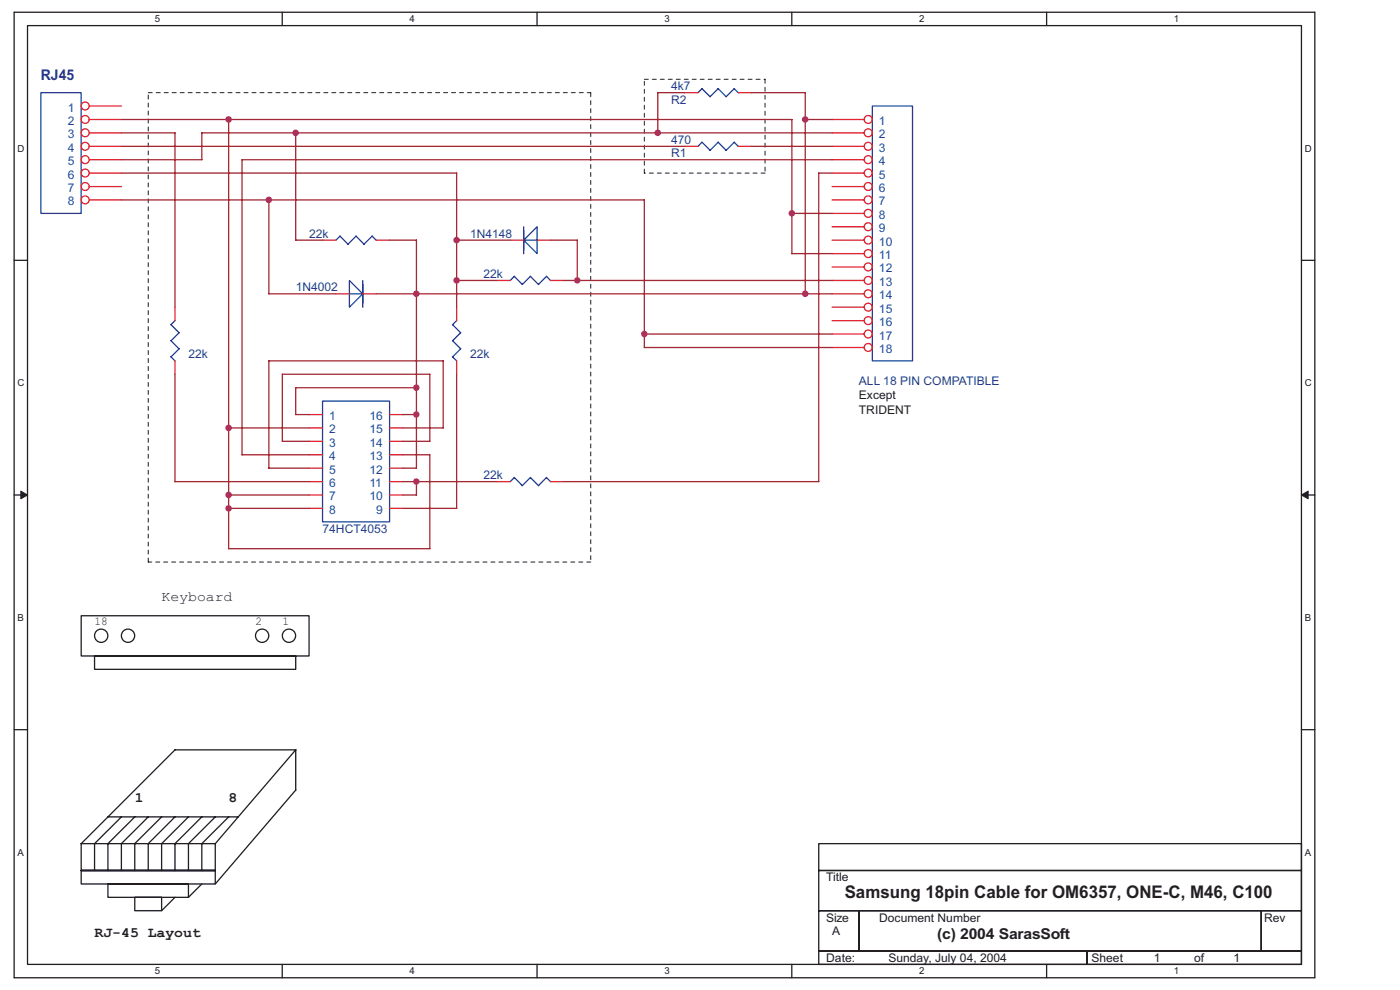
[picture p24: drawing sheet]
<svg xmlns="http://www.w3.org/2000/svg" width="297mm" height="210mm" viewBox="0 0 297 210" stroke-linecap="round" stroke-linejoin="round" font-family="sans-serif">
<defs><g id="words">
<text font-size="3.7" fill="#231f20" x="179.2" y="190.5">Samsung 18pin Cable for OM6357, ONE-C, M46, C100</text>
<text font-size="3.2" fill="#231f20" x="198.8" y="199.2">(c) 2004 SarasSoft</text>
<text font-size="3.1" fill="#2e3090" x="8.7" y="16.9">RJ45</text>
<g font-size="3" fill="#231f20">
<text x="34.3" y="127.4">Keyboard</text>
<text x="28.6" y="170.2">1</text>
<text x="48.5" y="170.2">8</text>
<text x="20.1" y="198.7">RJ-45 Layout</text>
</g>
<g font-size="2.6" fill="#231f20">
<text x="20.1" y="132.7">18</text>
<text x="54.2" y="132.7">2</text>
<text x="59.9" y="132.7">1</text>
</g>
<g font-size="2.5" fill="#14589f">
<text x="14.4" y="23.7">1</text>
<text x="14.4" y="26.5">2</text>
<text x="14.4" y="29.4">3</text>
<text x="186.5" y="26.5">1</text>
<text x="186.5" y="29.4">2</text>
<text x="14.4" y="32.2">4</text>
<text x="14.4" y="35">5</text>
<text x="186.5" y="32.2">3</text>
<text x="186.5" y="35">4</text>
<text x="14.4" y="37.9">6</text>
<text x="14.4" y="40.7">7</text>
<text x="186.5" y="37.9">5</text>
<text x="186.5" y="40.7">6</text>
<text x="14.4" y="43.6">8</text>
<text x="186.5" y="43.6">7</text>
<text x="186.5" y="46.4">8</text>
<text x="186.5" y="49.3">9</text>
<text x="186.5" y="52.1">10</text>
<text x="186.5" y="55">11</text>
<text x="186.5" y="57.8">12</text>
<text x="186.5" y="60.7">13</text>
<text x="186.5" y="63.5">14</text>
<text x="186.5" y="66.3">15</text>
<text x="186.5" y="69.2">16</text>
<text x="186.5" y="72">17</text>
<text x="186.5" y="74.9">18</text>
<text x="69.8" y="89.1">1</text>
<text x="78.4" y="89.1">16</text>
<text x="69.8" y="91.9">2</text>
<text x="69.8" y="94.8">3</text>
<text x="78.4" y="94.8">14</text>
<text x="78.4" y="91.9">15</text>
<text x="69.8" y="97.6">4</text>
<text x="69.8" y="100.5">5</text>
<text x="78.4" y="100.5">12</text>
<text x="78.4" y="97.6">13</text>
<text x="69.8" y="103.3">6</text>
<text x="69.8" y="106.2">7</text>
<text x="78.4" y="106.2">10</text>
<text x="78.4" y="103.3">11</text>
<text x="69.8" y="109">8</text>
<text x="79.8" y="109">9</text>
</g>
<g font-size="2.5" fill="#2e3090">
<text x="142.4" y="19.1">4k7</text>
<text x="142.4" y="22">R2</text>
<text x="142.4" y="30.5">470</text>
<text x="142.4" y="33.4">R1</text>
<text x="65.6" y="50.4">22k</text>
<text x="99.7" y="50.4">1N4148</text>
<text x="102.6" y="58.9">22k</text>
<text x="62.7" y="61.8">1N4002</text>
<text x="40" y="76">22k</text>
<text x="99.7" y="76">22k</text>
<text x="182.2" y="81.7">ALL 18 PIN COMPATIBLE</text>
<text x="102.6" y="101.6">22k</text>
<text x="68.4" y="113">74HCT4053</text>
</g>
<g font-size="2.5" fill="#231f20">
<text x="182.2" y="84.6">Except</text>
<text x="182.2" y="87.9">TRIDENT</text>
<text x="175.3" y="187">Title</text>
<text x="175.3" y="195.5">Size</text>
<text x="186.5" y="195.5">Document Number</text>
<text x="268.2" y="195.5">Rev</text>
<text x="176.5" y="198.3">A</text>
<text x="175.3" y="204">Date:</text>
<text x="188.5" y="204">Sunday, July 04, 2004</text>
<text x="231.6" y="204">Sheet</text>
<text x="244.8" y="204">1</text>
<text x="253.3" y="204">of</text>
<text x="261.7" y="204">1</text>
</g>
<g font-size="2" fill="#231f20">
<text x="32.8" y="4.7">5</text>
<text x="86.9" y="4.7">4</text>
<text x="140.9" y="4.7">3</text>
<text x="195" y="4.7">2</text>
<text x="249" y="4.7">1</text>
<text x="3.7" y="32.2">D</text>
<text x="276.8" y="32.2">D</text>
<text x="3.7" y="82">C</text>
<text x="276.8" y="82">C</text>
<text x="3.7" y="131.7">B</text>
<text x="276.8" y="131.7">B</text>
<text x="3.7" y="181.5">A</text>
<text x="276.8" y="181.5">A</text>
<text x="32.8" y="206.7">5</text>
<text x="86.9" y="206.7">4</text>
<text x="140.9" y="206.7">3</text>
<text x="195" y="206.7">2</text>
<text x="249" y="206.7">1</text>
</g>
</g></defs>
<path d="M3 2.6h275.9v204.8h-275.9zM5.8 5.4h270.3v199.2h-270.3z" fill="none" stroke="#231f20" stroke-width=".28"/>
<g fill="#fff">
<path d="M32.8 2.9h1.2v2.3h-1.2z"/>
<path d="M32.8 204.8h1.2v2.3h-1.2z"/>
</g>
<path d="M59.9 2.6v2.8M59.9 204.6v2.8" fill="none" stroke="#231f20" stroke-width=".28"/>
<g fill="#fff">
<path d="M86.9 2.9h1.1v2.3h-1.1z"/>
<path d="M86.9 204.8h1.1v2.3h-1.1z"/>
</g>
<path d="M113.9 2.6v2.8M113.9 204.6v2.8" fill="none" stroke="#231f20" stroke-width=".28"/>
<g fill="#fff">
<path d="M140.9 2.9h1.2v2.3h-1.2z"/>
<path d="M140.9 204.8h1.2v2.3h-1.2z"/>
</g>
<path d="M168 2.6v2.8M168 204.6v2.8" fill="none" stroke="#231f20" stroke-width=".28"/>
<g fill="#fff">
<path d="M195 2.9h1.1v2.3h-1.1z"/>
<path d="M195 204.8h1.1v2.3h-1.1z"/>
</g>
<path d="M222 2.6v2.8M222 204.6v2.8" fill="none" stroke="#231f20" stroke-width=".28"/>
<g fill="#fff">
<path d="M249 2.9h1.2v2.3h-1.2z"/>
<path d="M249 204.8h1.2v2.3h-1.2z"/>
<path d="M3.7 30.3h1.5v2.3h-1.5z"/>
<path d="M276.8 30.3h1.5v2.3h-1.5z"/>
<path d="M3.7 80.1h1.5v2.3h-1.5z"/>
<path d="M276.8 80.1h1.5v2.3h-1.5z"/>
</g>
<path d="M3 55.2h2.8M276.1 55.2h2.8" fill="none" stroke="#231f20" stroke-width=".28"/>
<g fill="#fff">
<path d="M3.7 129.9h1.4v2.3h-1.4z"/>
<path d="M276.8 129.9h1.4v2.3h-1.4z"/>
</g>
<path d="M3 105h2.8M276.1 105h2.8" fill="none" stroke="#231f20" stroke-width=".28"/>
<g fill="#231f20" stroke="#231f20" stroke-width=".21">
<path d="M4.4 104.2l1.4 .8-1.4 .8z" fill-rule="evenodd"/>
<path d="M276.1 105l1.4-.8v1.6z" fill-rule="evenodd"/>
</g>
<g fill="#fff">
<path d="M3.7 179.7h1.4v2.3h-1.4z"/>
<path d="M276.8 179.7h1.4v2.3h-1.4z"/>
</g>
<g fill="none" stroke="#231f20" stroke-width=".28">
<path d="M17.2 130.6h48.4v8.5h-48.4zM20.1 139.1h42.6v2.9h-42.6zM3 154.8h2.8M62.7 159.1l.1 8.5-17.1 19.9M62.8 159.1h-25.7l-19.9 19.9M62.8 159l-17.1 20v5.7M276.1 154.8h2.8M17.2 179v5.7M17.2 179h28.5M22.9 173.3h27.6M25.8 173.3l-5.7 5.7v5.7M28.6 173.3l-5.7 5.7v5.7"/>
<path d="M31.5 173.3l-5.7 5.7v5.7M34.3 173.3l-5.7 5.7v5.7M37.1 173.3l-5.7 5.7v5.7M40 173.3l-5.7 5.7v5.7M42.8 173.3l-5.7 5.7v5.7M45.7 173.3l-5.7 5.7v5.7M48.5 173.3l-5.7 5.7v5.7M173.7 179h102.4v5.7h-102.4zM17.2 184.7h28.5M17.2 184.7h28.5v2.8h-28.5v-2.8h28.5zM22.9 187.5h17.1v2.8h-17.1zM28.6 190.3h5.7v2.9h-5.7z"/>
<path d="M37.1 190.3l-2.8 2.9M42.8 187.5l-2.8 2.8M173.7 184.7h102.4v8.5h-102.4zM173.7 193.2h8.5v8.5h-8.5zM182.2 193.2h85.4v8.5h-85.4zM267.6 193.2h8.5v8.5h-8.5zM173.7 201.7h56.9v2.9h-56.9zM230.6 201.7h45.5v2.9h-45.5z"/>
<circle cx="21.5" cy="134.9" r="1.41"/>
<circle cx="27.2" cy="134.9" r="1.41"/>
<circle cx="55.6" cy="134.9" r="1.41"/>
<circle cx="61.3" cy="134.9" r="1.41"/>
</g>
<path d="M31.4 19.7h93.9M125.3 19.7v99.5M136.7 16.8h25.6M162.3 16.8v19.9M136.7 36.7v-19.9M162.3 36.7h-25.6M31.4 119.2v-99.5M125.3 119.2h-93.9" fill="none" stroke="#231f20" stroke-width=".21" stroke-dasharray=".8 .8 .8 .8 .8 .8 .8 .8"/>
<g fill="none" stroke="#2c3695" stroke-width=".28">
<path d="M8.7 19.7h8.5v25.6h-8.5zM148.9 18.8l1.8 1.7M148.9 18.8l-.8 .9M152.4 18.8l-1.8 1.7M155.8 18.8l.8 .9M155.8 18.8l-1.7 1.7-1.7-1.7M148.1 31l.8-.8 1.8 1.7M150.6 31.9l1.8-1.7 1.7 1.7M156.6 31.1l-.8-.9-1.8 1.7M185.1 22.5h8.5v54.1h-8.5zM72.2 50.1l-.9 .8M74.1 59.5l2.9 2.8-2.9 2.9z"/>
<path d="M75.5 50.1l1.8 1.7M75.6 50.1l-1.8 1.7-1.7-1.7M77 59.5v5.7M78.9 50.1l.9 .9M79 50.1l-1.8 1.7M109.1 58.6l1.7 1.8M109.1 58.6l-.9 .9M111.1 50.9h2.8M111.1 50.9l2.8-2.8v5.7zM111.1 48.1v5.7M116.8 59.5l-.9-.9-1.6 1.8-1.8-1.8-1.7 1.7M36.3 72.3l1.7 1.7"/>
<path d="M36.3 68.8l1.7 1.8M37.1 68l-.8 .9M38 74l-1.7 1.7 .8 .9M38 70.6l-1.7 1.7M74.1 62.3h2.9M96 72.3l1.7 1.7-1.7 1.7 .9 .9M96 68.8l1.7 1.8M96.9 68l-.9 .9M97.7 70.6l-1.7 1.7M68.4 85.1h14.3v25.6h-14.3zM109.1 101.3l1.7 1.7M109.1 101.3l-.9 .9"/>
<path d="M110.8 103l1.7-1.7 1.8 1.7M116.8 102.2l-.9-.9-1.7 1.7"/>
</g>
<g fill="none" stroke="#ee2028" stroke-width=".28">
<path d="M145.2 19.7h2.9M156.6 19.7h2.9M18.9 25.4h6.9M18.9 28.2h6.9M18.9 31h6.9M18.9 33.9h6.9M18.9 36.7h6.9M18.9 39.6h6.9M18.9 22.5h6.9M145.2 31h2.9M156.6 31h2.9M176.5 25.4h6.8"/>
<path d="M176.5 28.2h6.8M176.5 31h6.8M176.5 33.9h6.8M176.5 36.7h6.8M176.5 39.6h6.8M18.9 42.4h6.9M68.4 50.9h2.9M79.8 50.9h2.9M105.4 59.5h2.8M108.2 50.9h2.9M113.9 50.9h2.9M116.8 59.5h2.8"/>
<path d="M176.5 59.5h6.8M176.5 50.9h6.8M176.5 42.4h6.8M176.5 45.3h6.8M176.5 48.1h6.8M176.5 53.8h6.8M176.5 56.6h6.8M37.1 65.2v2.8M37.1 76.6v2.8M71.3 62.3h2.8M77 62.3h2.8M96.9 65.2v2.8"/>
<path d="M96.9 76.6v2.8M176.5 62.3h6.8M176.5 65.2h6.8M176.5 68h6.8M176.5 70.9h6.8M176.5 73.7h6.8M65.6 87.9h2.8M65.6 90.8h2.8M65.6 93.6h2.8M65.6 96.5h2.8M65.6 99.3h2.8M82.7 87.9h2.8"/>
<path d="M82.7 90.8h2.8M82.7 93.6h2.8M82.7 96.5h2.8M82.7 99.3h2.8M65.6 102.2h2.8M65.6 105h2.8M65.6 107.8h2.8M82.7 102.2h2.8M82.7 105h2.8M82.7 107.8h2.8M105.4 102.2h2.8M116.8 102.2h2.8"/>
<circle cx="18.1" cy="28.2" r=".84"/>
<circle cx="18.1" cy="31" r=".84"/>
<circle cx="18.1" cy="33.9" r=".84"/>
<circle cx="18.1" cy="22.5" r=".84"/>
<circle cx="18.1" cy="39.6" r=".84"/>
<circle cx="18.1" cy="36.7" r=".84"/>
<circle cx="18.1" cy="25.3" r=".84"/>
<circle cx="184.2" cy="28.2" r=".84"/>
<circle cx="184.2" cy="31" r=".84"/>
<circle cx="184.2" cy="33.9" r=".84"/>
<circle cx="184.2" cy="39.6" r=".84"/>
<circle cx="184.2" cy="36.7" r=".84"/>
<circle cx="184.2" cy="25.3" r=".84"/>
<circle cx="18.1" cy="42.4" r=".84"/>
<circle cx="184.2" cy="45.3" r=".84"/>
<circle cx="184.2" cy="56.6" r=".84"/>
<circle cx="184.2" cy="59.5" r=".84"/>
<circle cx="184.2" cy="42.4" r=".84"/>
<circle cx="184.2" cy="48.1" r=".84"/>
<circle cx="184.2" cy="50.9" r=".84"/>
<circle cx="184.2" cy="53.8" r=".84"/>
<circle cx="184.2" cy="73.7" r=".84"/>
<circle cx="184.2" cy="70.8" r=".84"/>
<circle cx="184.2" cy="62.3" r=".84"/>
<circle cx="184.2" cy="65.2" r=".84"/>
<circle cx="184.2" cy="68" r=".84"/>
</g>
<g fill="none" stroke="#a22934" stroke-width=".28">
<path d="M139.5 19.7h5.8M139.5 19.6v8.6M159.5 19.7h11.4l-.1 42.6M25.8 33.9h17M25.8 36.7h71.1v28.5M25.8 28.2h11.3v37M25.8 25.4h142.2v28.4M25.8 31h119.5M48.5 25.4v91h42.7M62.7 28.2v22.8l5.7-.1M159.5 31h17M170.8 25.4h5.7"/>
<path d="M176.5 33.9h-125.2v62.6h14.3M176.5 28.2h-133.7v5.7M176.5 36.7h-2.8v65.5h-54.1M25.8 42.4h110.9M57 42.4v19.9h14.3M82.7 50.9h5.7M88.3 50.9v48.4M96.9 59.5h8.5M96.9 50.9h11.4M116.8 50.9h5.7v8.6M119.6 59.5h56.9M136.7 42.4v31.3h39.8"/>
<path d="M168 45.3h8.5M168 53.8h8.5M37.1 79.4v22.8M59.9 79.4v14.2h5.7M59.9 79.4h31.3M79.8 62.3h96.7M91.2 79.4v14.2h-5.7M96.9 79.4v28.5M136.7 70.9h39.8M48.5 90.8h17.1M62.7 87.9h2.9M62.7 82.2h25.6"/>
<path d="M62.7 82.2v5.7M85.5 90.8h8.5v-14.2h-37v22.7h8.6M85.5 96.5h5.7v19.9M85.5 87.9h2.8M85.5 99.3h2.8M37.1 102.2h28.5M48.5 105h17.1M48.5 107.8h17.1M85.5 102.2h19.9M85.5 107.8h11.4M88.3 102.2v2.8h-2.8"/>
</g>
<g fill="#b6218b" stroke="#b6218b" stroke-width=".28">
<circle cx="168" cy="45.2" r=".56"/>
<circle cx="136.7" cy="70.8" r=".56"/>
<circle cx="122.5" cy="59.5" r=".55"/>
<circle cx="48.5" cy="105" r=".57"/>
<circle cx="48.5" cy="90.8" r=".57"/>
<circle cx="88.3" cy="102.1" r=".55"/>
<circle cx="48.5" cy="107.8" r=".56"/>
<circle cx="88.3" cy="82.2" r=".56"/>
<circle cx="88.3" cy="87.9" r=".55"/>
<circle cx="88.3" cy="62.3" r=".56"/>
<circle cx="57" cy="42.4" r=".57"/>
<circle cx="96.9" cy="50.9" r=".56"/>
<circle cx="96.9" cy="59.5" r=".56"/>
<circle cx="48.5" cy="25.3" r=".57"/>
<circle cx="62.7" cy="28.2" r=".57"/>
<circle cx="170.8" cy="25.3" r=".57"/>
<circle cx="170.8" cy="62.3" r=".57"/>
<circle cx="139.5" cy="28.2" r=".57"/>
</g>
<use href="#words"/>
</svg>
